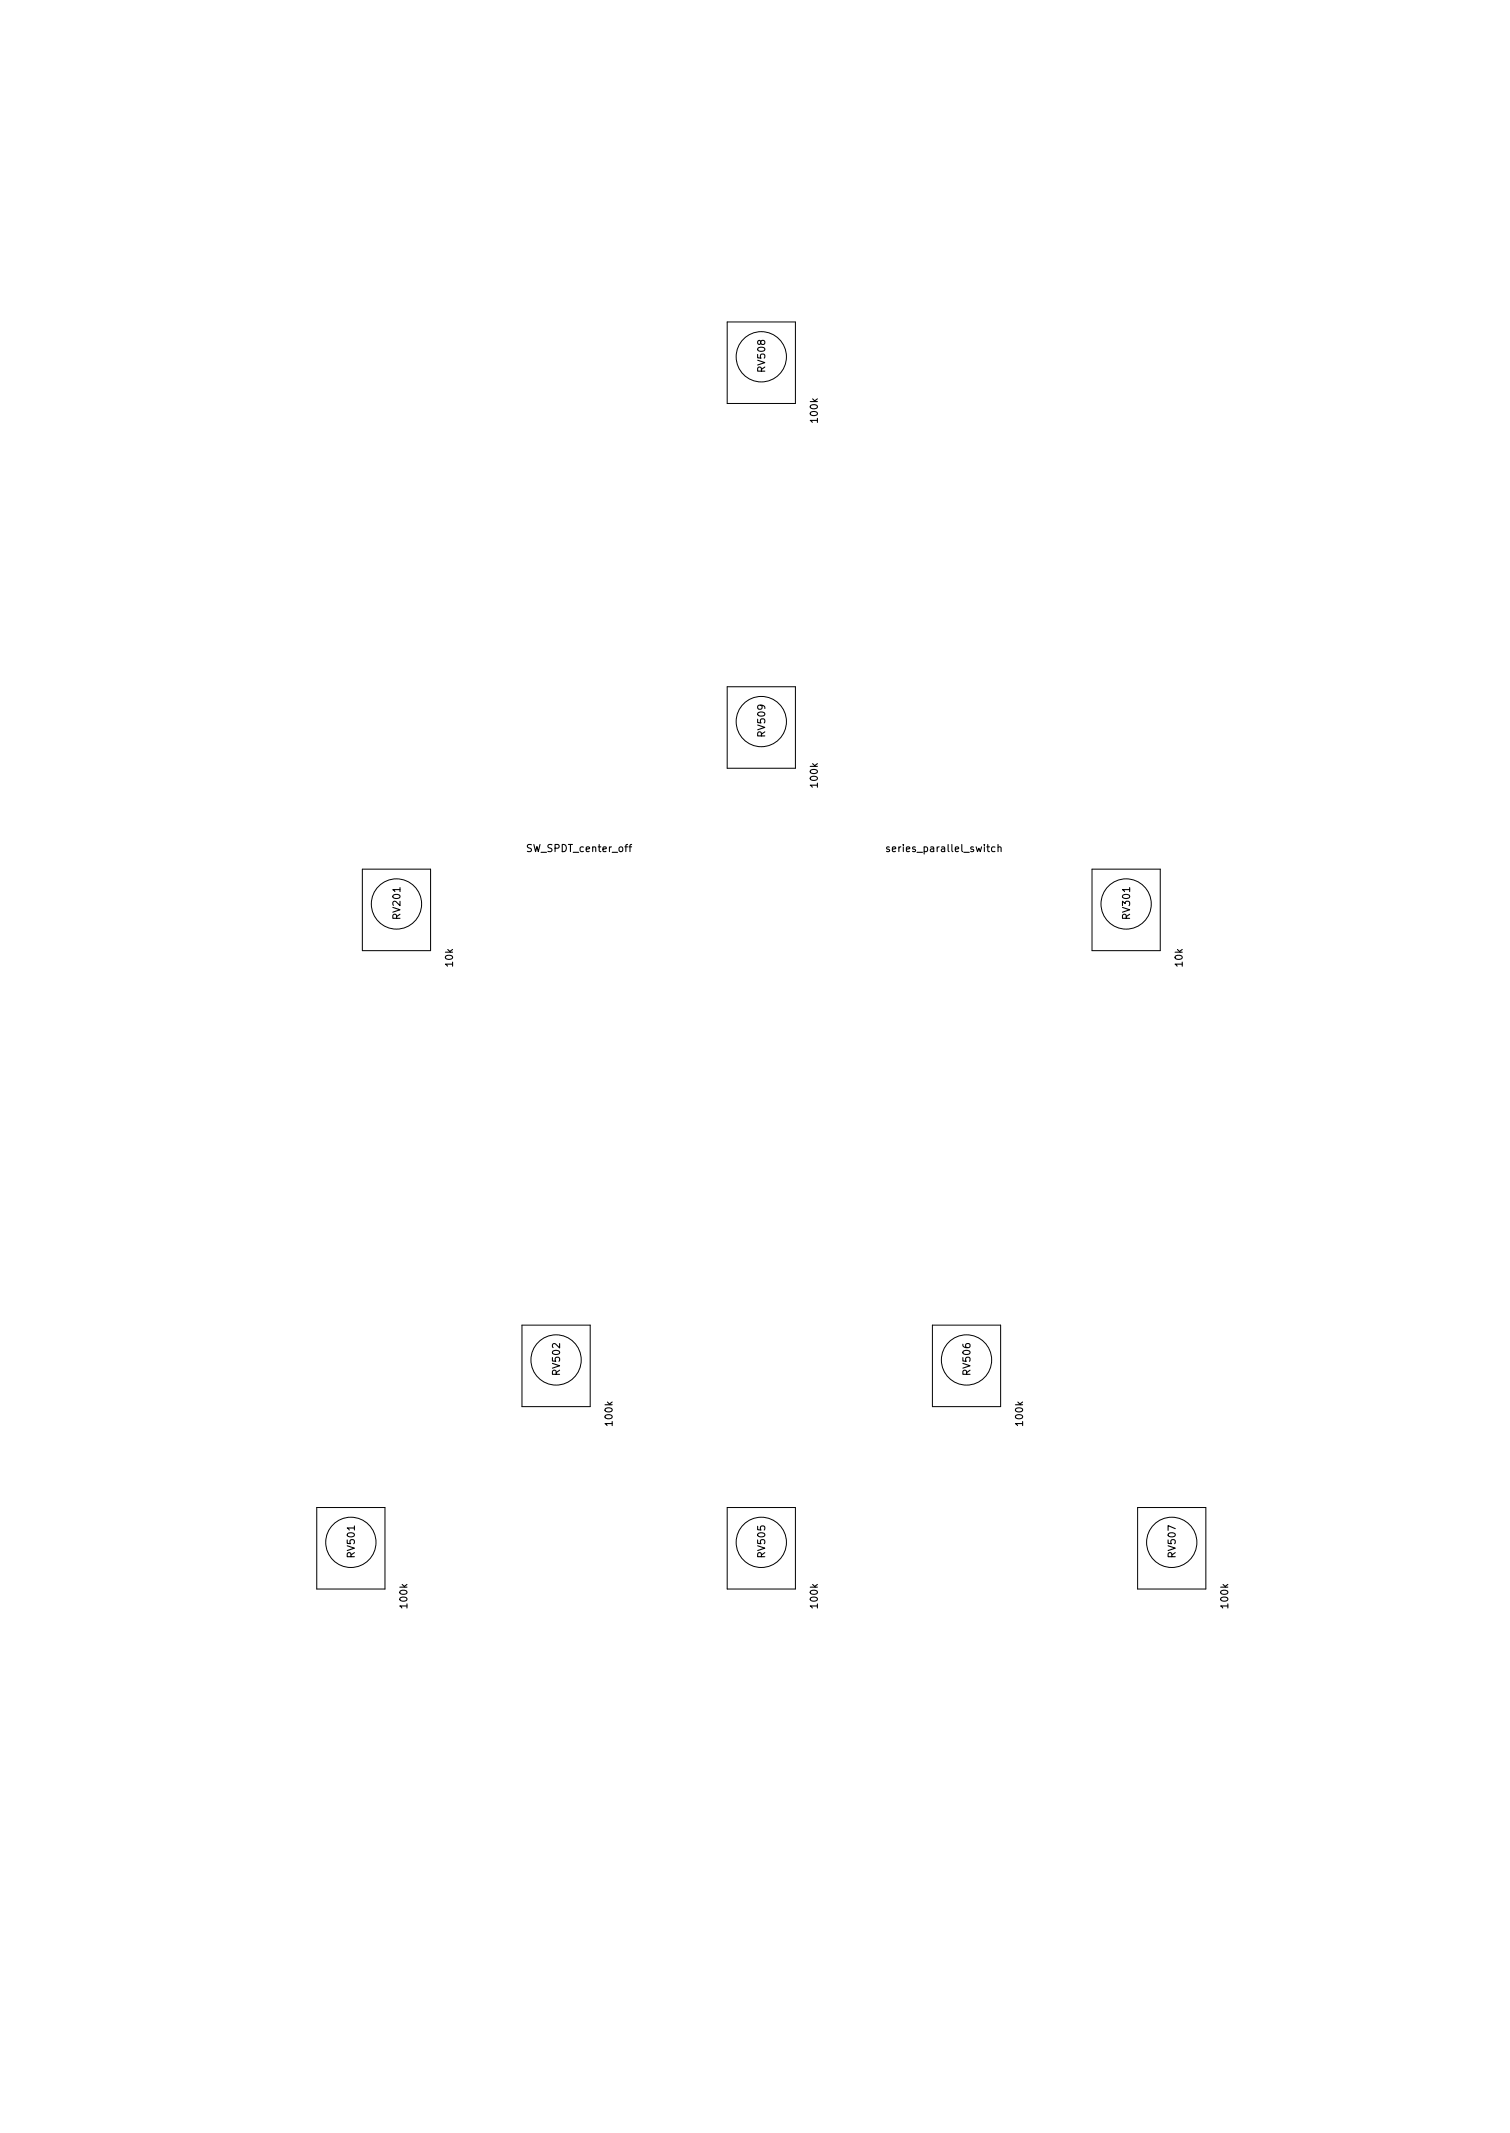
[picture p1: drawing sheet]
<svg xmlns="http://www.w3.org/2000/svg" width="210mm" height="297mm" viewBox="0 0 210 297" stroke-linecap="round" stroke-linejoin="round" font-family="sans-serif">
<defs><g id="words">
<g font-size="1.4">
<text x="106.5" y="51.7" transform="rotate(-90 106.5 51.7)">RV508</text>
<text x="113.9" y="58.7" transform="rotate(-90 113.9 58.7)">100k</text>
<text x="106.5" y="102.5" transform="rotate(-90 106.5 102.5)">RV509</text>
<text x="113.9" y="109.5" transform="rotate(-90 113.9 109.5)">100k</text>
<text x="73.5" y="118.6">SW_SPDT_center_off</text>
<text x="124.1" y="118.6">series_parallel_switch</text>
<text x="55.7" y="127.9" transform="rotate(-90 55.7 127.9)">RV201</text>
<text x="157.3" y="127.9" transform="rotate(-90 157.3 127.9)">RV301</text>
<text x="63.1" y="134.5" transform="rotate(-90 63.1 134.5)">10k</text>
<text x="164.7" y="134.5" transform="rotate(-90 164.7 134.5)">10k</text>
<text x="78" y="191.4" transform="rotate(-90 78 191.4)">RV502</text>
<text x="135.1" y="191.4" transform="rotate(-90 135.1 191.4)">RV506</text>
<text x="85.3" y="198.4" transform="rotate(-90 85.3 198.4)">100k</text>
<text x="142.4" y="198.4" transform="rotate(-90 142.4 198.4)">100k</text>
<text x="49.4" y="216.8" transform="rotate(-90 49.4 216.8)">RV501</text>
<text x="106.5" y="216.8" transform="rotate(-90 106.5 216.8)">RV505</text>
<text x="163.7" y="216.8" transform="rotate(-90 163.7 216.8)">RV507</text>
<text x="56.7" y="223.8" transform="rotate(-90 56.7 223.8)">100k</text>
<text x="113.9" y="223.8" transform="rotate(-90 113.9 223.8)">100k</text>
<text x="171" y="223.8" transform="rotate(-90 171 223.8)">100k</text>
</g>
</g></defs>
<path d="M123.8 118l-.2-.1-.2 .2 .1 .1 .3 .1v.3h-.4M139 118l.1-.1 .2 .1 .1 .6" fill="none" stroke="#000" stroke-width=".15"/>
<g fill="none" stroke="#000" stroke-width=".14">
<path d="M101.3 44.8h9.5v11.4h-9.5zM101.3 95.6h9.5v11.4h-9.5zM50.5 121h9.5v11.4h-9.5zM152.1 121h9.5v11.4h-9.5zM72.7 184.5h9.5v11.4h-9.5zM129.8 184.5h9.5v11.4h-9.5zM44.1 209.9h9.5v11.4h-9.5zM101.3 209.9h9.5v11.4h-9.5zM158.4 209.9h9.5v11.4h-9.5z"/>
<circle cx="106" cy="49.7" r="3.5"/>
<circle cx="106" cy="100.5" r="3.5"/>
<circle cx="55.2" cy="125.9" r="3.5"/>
<circle cx="156.8" cy="125.9" r="3.5"/>
<circle cx="77.4" cy="189.4" r="3.5"/>
<circle cx="134.6" cy="189.4" r="3.5"/>
<circle cx="48.9" cy="214.8" r="3.5"/>
<circle cx="106" cy="214.8" r="3.5"/>
<circle cx="163.2" cy="214.8" r="3.5"/>
</g>
<use href="#words"/>
</svg>
